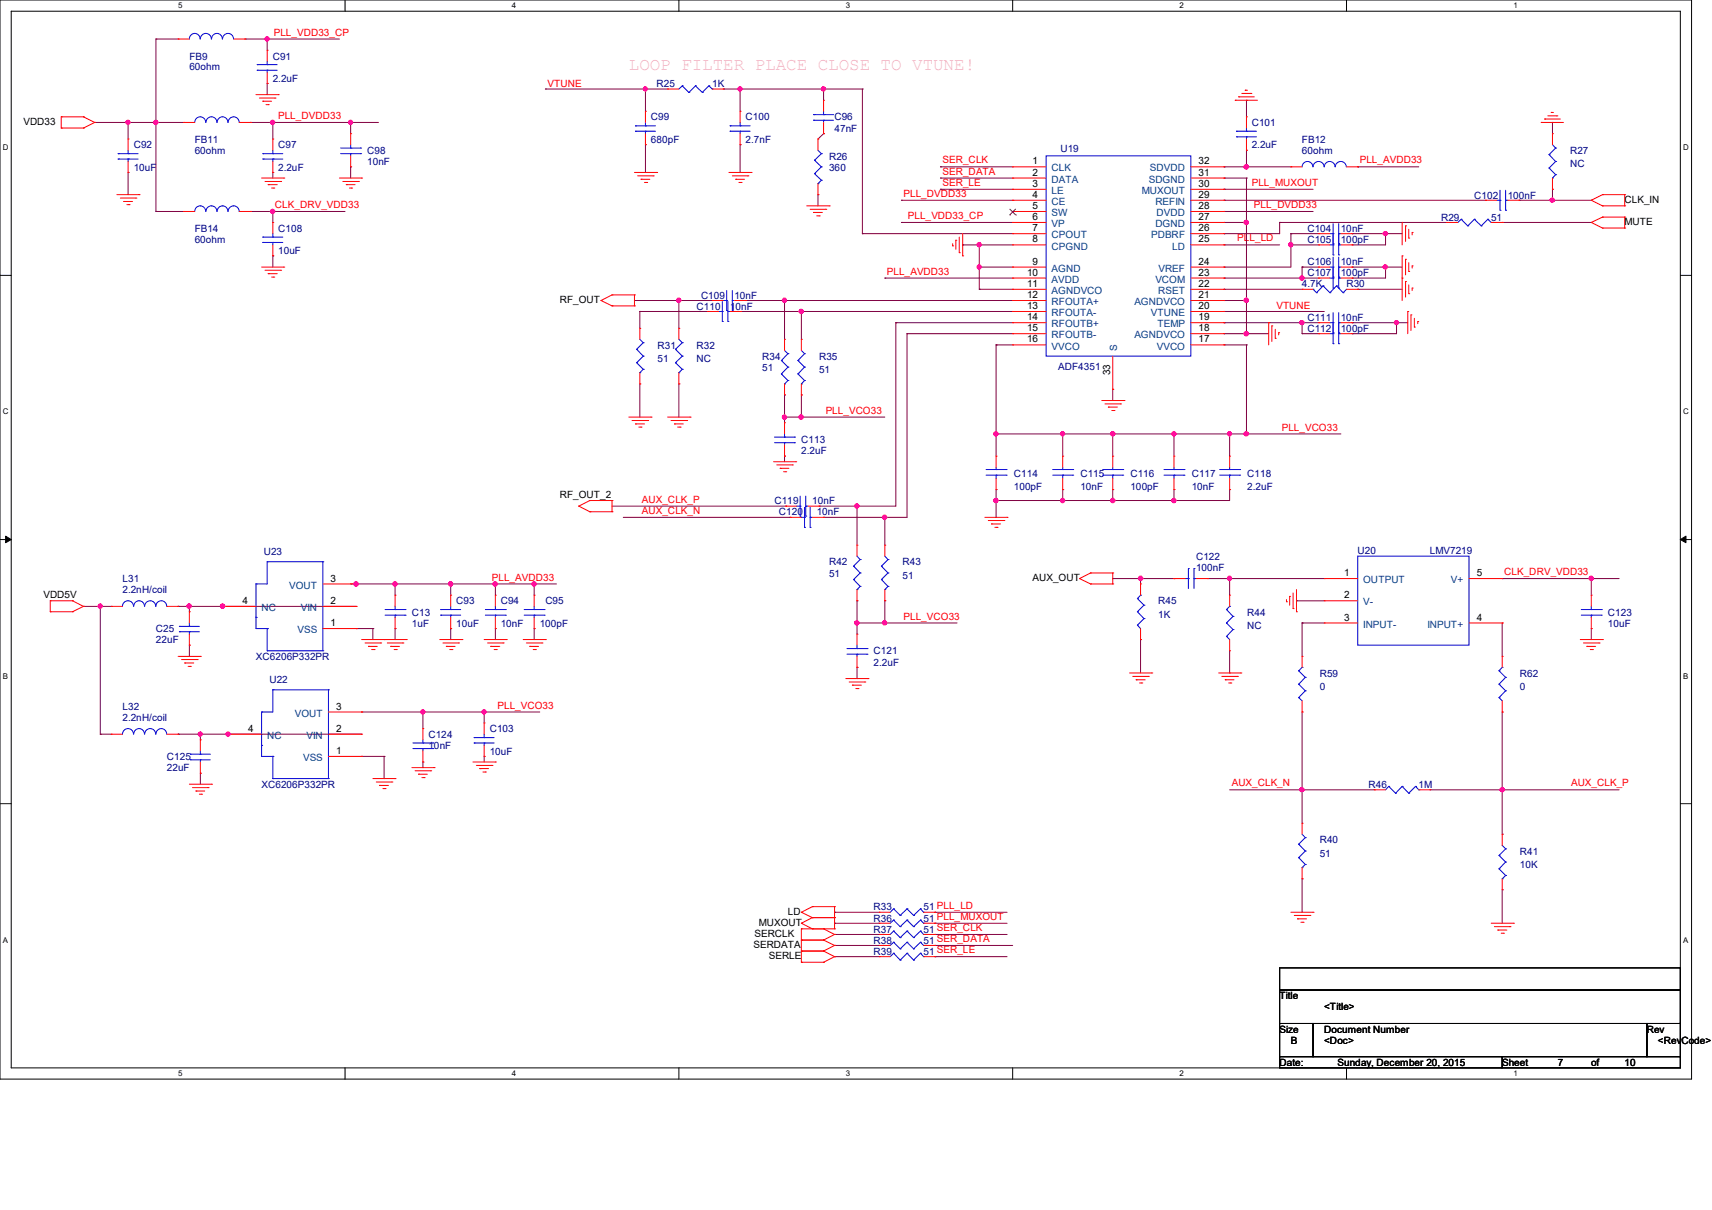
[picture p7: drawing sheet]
<svg xmlns="http://www.w3.org/2000/svg" width="297mm" height="210mm" viewBox="0 0 297 210" stroke-linecap="round" stroke-linejoin="round" font-family="sans-serif">
<defs><g id="words">
<text font-size="3" fill="#ff80ff" x="109.1" y="12.1">LOOP FILTER PLACE CLOSE TO VTUNE!</text>
<g font-size="1.7" fill="#000080">
<text x="32.8" y="10.3">FB9</text>
<text x="47.3" y="10.3">C91</text>
<text x="32.8" y="12.2">60ohm</text>
<text x="47.3" y="14.2">2.2uF</text>
<text x="113.9" y="15.2">R25</text>
<text x="123.6" y="15.2">1K</text>
<text x="112.9" y="20.9">C99</text>
<text x="129.4" y="20.9">C100</text>
<text x="144.8" y="20.9">C96</text>
<text x="144.8" y="22.9">47nF</text>
<text x="217.2" y="21.9">C101</text>
<text x="23.2" y="25.7">C92</text>
<text x="23.2" y="29.6">10uF</text>
<text x="33.8" y="24.8">FB11</text>
<text x="33.8" y="26.7">60ohm</text>
<text x="48.3" y="25.7">C97</text>
<text x="48.3" y="29.6">2.2uF</text>
<text x="63.7" y="26.7">C98</text>
<text x="63.7" y="28.7">10nF</text>
<text x="112.9" y="24.8">680pF</text>
<text x="129.4" y="24.8">2.7nF</text>
<text x="143.8" y="27.7">R26</text>
<text x="143.8" y="29.6">360</text>
<text x="184" y="26.3">U19</text>
<text x="217.2" y="25.7">2.2uF</text>
<text x="225.9" y="24.8">FB12</text>
<text x="225.9" y="26.7">60ohm</text>
<text x="272.4" y="26.7">R27</text>
<text x="272.4" y="29">NC</text>
<text x="255.8" y="34.5">C102</text>
<text x="261.6" y="34.5">100nF</text>
<text x="33.8" y="40.2">FB14</text>
<text x="48.3" y="40.2">C108</text>
<text x="226.8" y="40.2">C104</text>
<text x="232.6" y="40.2">10nF</text>
<text x="250" y="38.3">R29</text>
<text x="258.7" y="38.3">51</text>
<text x="33.8" y="42.2">60ohm</text>
<text x="48.3" y="44.1">10uF</text>
<text x="226.8" y="42.2">C105</text>
<text x="226.8" y="46">C106</text>
<text x="226.8" y="48">C107</text>
<text x="232.6" y="42.2">100pF</text>
<text x="232.6" y="46">10nF</text>
<text x="232.6" y="48">100pF</text>
<text x="120.9" y="53.8">C110</text>
<text x="121.6" y="51.8">C109</text>
<text x="126.7" y="53.8">10nF</text>
<text x="127.4" y="51.8">10nF</text>
<text x="225.9" y="49.9">4.7K</text>
<text x="233.6" y="49.9">R30</text>
<text x="226.8" y="57.6">C112</text>
<text x="226.8" y="55.7">C111</text>
<text x="232.6" y="57.6">100pF</text>
<text x="232.6" y="55.7">10nF</text>
<text x="114.1" y="60.5">R31</text>
<text x="114.1" y="62.8">51</text>
<text x="120.9" y="60.5">R32</text>
<text x="120.9" y="62.8">NC</text>
<text x="132.2" y="62.4">R34</text>
<text x="132.2" y="64.3">51</text>
<text x="142.1" y="62.4">R35</text>
<text x="142.1" y="64.8">51</text>
<text x="183.6" y="64.2">ADF4351</text>
<text x="139" y="76.9">C113</text>
<text x="139" y="78.8">2.2uF</text>
<text x="175.9" y="82.7">C114</text>
<text x="187.4" y="82.7">C115</text>
<text x="196.1" y="82.7">C116</text>
<text x="206.7" y="82.7">C117</text>
<text x="216.4" y="82.7">C118</text>
<text x="134.4" y="87.5">C119</text>
<text x="135.1" y="89.5">C120</text>
<text x="140.9" y="87.5">10nF</text>
<text x="141.7" y="89.5">10nF</text>
<text x="175.9" y="85">100pF</text>
<text x="187.4" y="85">10nF</text>
<text x="196.1" y="85">100pF</text>
<text x="206.7" y="85">10nF</text>
<text x="216.4" y="85">2.2uF</text>
<text x="21.2" y="101.1">L31</text>
<text x="45.8" y="96.4">U23</text>
<text x="143.8" y="98.1">R42</text>
<text x="143.8" y="100.1">51</text>
<text x="156.6" y="98.1">R43</text>
<text x="156.6" y="100.5">51</text>
<text x="207.5" y="97.2">C122</text>
<text x="207.5" y="99.1">100nF</text>
<text x="235.5" y="96.2">U20</text>
<text x="248.1" y="96.2">LMV7219</text>
<text x="21.2" y="103">2.2nH/coil</text>
<text x="71.5" y="106.8">C13</text>
<text x="79.2" y="104.9">C93</text>
<text x="86.9" y="104.9">C94</text>
<text x="94.6" y="104.9">C95</text>
<text x="200.9" y="104.9">R45</text>
<text x="200.9" y="107.2">1K</text>
<text x="216.4" y="106.8">R44</text>
<text x="279" y="106.8">C123</text>
<text x="27" y="109.7">C25</text>
<text x="27" y="111.7">22uF</text>
<text x="71.5" y="108.8">1uF</text>
<text x="79.2" y="108.8">10uF</text>
<text x="86.9" y="108.8">10nF</text>
<text x="93.6" y="108.8">100pF</text>
<text x="151.5" y="113.6">C121</text>
<text x="216.4" y="109.1">NC</text>
<text x="279" y="108.8">10uF</text>
<text x="44.4" y="114.6">XC6206P332PR</text>
<text x="46.7" y="118.6">U22</text>
<text x="151.5" y="115.5">2.2uF</text>
<text x="229" y="117.4">R59</text>
<text x="229" y="119.8">0</text>
<text x="263.7" y="117.4">R62</text>
<text x="263.7" y="119.8">0</text>
<text x="21.2" y="123.2">L32</text>
<text x="21.2" y="125.2">2.2nH/coil</text>
<text x="29" y="131.9">C125</text>
<text x="74.3" y="128.1">C124</text>
<text x="74.3" y="130">10nF</text>
<text x="85" y="127.1">C103</text>
<text x="85" y="131">10uF</text>
<text x="29" y="133.9">22uF</text>
<text x="45.4" y="136.7">XC6206P332PR</text>
<text x="237.4" y="136.7">R46</text>
<text x="246.1" y="136.7">1M</text>
<text x="229" y="146.4">R40</text>
<text x="229" y="148.7">51</text>
<text x="263.7" y="148.3">R41</text>
<text x="263.7" y="150.7">10K</text>
<text x="151.5" y="161.8">R37</text>
<text x="151.5" y="159.9">R36</text>
<text x="151.5" y="158">R33</text>
<text x="160.2" y="161.8">51 SER_CLK</text>
<text x="160.2" y="159.9">51 PLL_MUXOUT</text>
<text x="160.2" y="158">51 PLL_LD</text>
<text x="151.5" y="165.7">R39</text>
<text x="151.5" y="163.8">R38</text>
<text x="160.2" y="165.7">51 SER_LE</text>
<text x="160.2" y="163.8">51 SER_DATA</text>
</g>
<g font-size="1.7" fill="#f00">
<text x="47.5" y="6.2">PLL_VDD33_CP</text>
<text x="95" y="15.1">VTUNE</text>
<text x="48.3" y="20.7">PLL_DVDD33</text>
<text x="163.5" y="28.4">SER_CLK</text>
<text x="235.9" y="28.4">PLL_AVDD33</text>
<text x="156.7" y="34.2">PLL_DVDD33</text>
<text x="163.5" y="30.3">SER_DATA</text>
<text x="163.5" y="32.3">SER_LE</text>
<text x="217.2" y="32.3">PLL_MUXOUT</text>
<text x="47.7" y="36.1">CLK_DRV_VDD33</text>
<text x="157.5" y="38">PLL_VDD33_CP</text>
<text x="214.7" y="41.9">PLL_LD</text>
<text x="217.5" y="36.1">PLL_DVDD33</text>
<text x="153.9" y="47.7">PLL_AVDD33</text>
<text x="221.4" y="53.7">VTUNE</text>
<text x="143.2" y="71.8">PLL_VCO33</text>
<text x="222.4" y="74.7">PLL_VCO33</text>
<text x="111.4" y="87.2">AUX_CLK_P</text>
<text x="111.4" y="89.2">AUX_CLK_N</text>
<text x="85.3" y="100.8">PLL_AVDD33</text>
<text x="261" y="99.8">CLK_DRV_VDD33</text>
<text x="156.7" y="107.5">PLL_VCO33</text>
<text x="86.3" y="123">PLL_VCO33</text>
<text x="213.7" y="136.5">AUX_CLK_N</text>
<text x="272.6" y="136.5">AUX_CLK_P</text>
</g>
<g font-size="1.7">
<text x="4.1" y="21.7">VDD33</text>
<text x="179.1" y="28.5">1</text>
<text x="207.9" y="28.5">32</text>
<text x="179.1" y="30.5">2</text>
<text x="179.1" y="32.4">3</text>
<text x="179.1" y="34.3">4</text>
<text x="207.9" y="34.3">29</text>
<text x="207.9" y="32.4">30</text>
<text x="207.9" y="30.5">31</text>
<text x="281.8" y="35.2">CLK_IN</text>
<text x="179.1" y="36.3">5</text>
<text x="179.1" y="38.2">6</text>
<text x="179.1" y="40.1">7</text>
<text x="207.9" y="40.1">26</text>
<text x="207.9" y="38.2">27</text>
<text x="207.9" y="36.3">28</text>
<text x="281.8" y="39.1">MUTE</text>
<text x="178.2" y="47.8">10</text>
<text x="179.1" y="42.1">8</text>
<text x="179.1" y="45.9">9</text>
<text x="207.9" y="47.8">23</text>
<text x="207.9" y="45.9">24</text>
<text x="207.9" y="42.1">25</text>
<text x="97.1" y="52.6">RF_OUT</text>
<text x="178.2" y="49.8">11</text>
<text x="178.2" y="51.7">12</text>
<text x="178.2" y="53.6">13</text>
<text x="207.9" y="53.6">20</text>
<text x="207.9" y="51.7">21</text>
<text x="207.9" y="49.8">22</text>
<text x="178.2" y="55.6">14</text>
<text x="178.2" y="57.5">15</text>
<text x="178.2" y="59.4">16</text>
<text x="207.9" y="59.4">17</text>
<text x="207.9" y="57.5">18</text>
<text x="207.9" y="55.6">19</text>
<text x="192.6" y="65.1" transform="rotate(-90 192.6 65.1)">33</text>
<text x="97.1" y="86.4">RF_OUT_2</text>
<text x="57.4" y="100.9">3</text>
<text x="179.1" y="100.8">AUX_OUT</text>
<text x="233.2" y="100">1</text>
<text x="256.2" y="100">5</text>
<text x="7.5" y="103.8">VDD5V</text>
<text x="42.1" y="104.8">4</text>
<text x="57.4" y="104.8">2</text>
<text x="233.2" y="103.8">2</text>
<text x="233.2" y="107.7">3</text>
<text x="256.2" y="107.7">4</text>
<text x="57.4" y="108.7">1</text>
<text x="58.3" y="123.1">3</text>
<text x="43" y="127">4</text>
<text x="58.3" y="130.9">1</text>
<text x="58.3" y="127">2</text>
<text x="131.6" y="160.7">MUXOUT</text>
<text x="136.7" y="158.7">LD</text>
<text x="130.7" y="164.5">SERDATA</text>
<text x="130.9" y="162.6">SERCLK</text>
<text x="133.4" y="166.5">SERLE</text>
<text x="222" y="173.4">Title</text>
<text x="222" y="179.2">Size</text>
<text x="229.7" y="179.2">Document Number</text>
<text x="229.7" y="175.3">&lt;Title&gt;</text>
<text x="285.7" y="179.2">Rev</text>
<text x="222" y="185">Date:</text>
<text x="223.9" y="181.1">B</text>
<text x="229.7" y="181.1">&lt;Doc&gt;</text>
<text x="232.1" y="185">Sunday, December 20, 2015</text>
<text x="260.6" y="185">Sheet</text>
<text x="270.2" y="185">7</text>
<text x="276" y="185">of</text>
<text x="281.8" y="185">10</text>
<text x="287.6" y="181.1">&lt;RevCode&gt;</text>
</g>
<g font-size="1.7" fill="#004080">
<text x="182.4" y="29.8">CLK</text>
<text x="199.5" y="29.8">SDVDD</text>
<text x="182.4" y="31.7">DATA</text>
<text x="182.4" y="33.7">LE</text>
<text x="182.4" y="35.6">CE</text>
<text x="198.1" y="33.7">MUXOUT</text>
<text x="199.3" y="31.7">SDGND</text>
<text x="200.4" y="35.6">REFIN</text>
<text x="182.4" y="37.5">SW</text>
<text x="182.4" y="39.4">VP</text>
<text x="182.4" y="41.4">CPOUT</text>
<text x="199.7" y="41.4">PDBRF</text>
<text x="200.4" y="39.4">DGND</text>
<text x="200.6" y="37.5">DVDD</text>
<text x="182.4" y="43.3">CPGND</text>
<text x="182.4" y="47.2">AGND</text>
<text x="201" y="47.2">VREF</text>
<text x="203.3" y="43.3">LD</text>
<text x="182.4" y="49.1">AVDD</text>
<text x="182.4" y="51">AGNDVCO</text>
<text x="182.4" y="53">RFOUTA+</text>
<text x="196.8" y="53">AGNDVCO</text>
<text x="200.4" y="49.1">VCOM</text>
<text x="200.9" y="51">RSET</text>
<text x="182.4" y="54.9">RFOUTA-</text>
<text x="182.4" y="56.8">RFOUTB+</text>
<text x="182.4" y="58.7">RFOUTB-</text>
<text x="196.8" y="58.7">AGNDVCO</text>
<text x="199.7" y="54.9">VTUNE</text>
<text x="200.8" y="56.8">TEMP</text>
<text x="182.4" y="60.7">VVCO</text>
<text x="193.8" y="60.8" transform="rotate(-90 193.8 60.8)">S</text>
<text x="200.7" y="60.7">VVCO</text>
<text x="236.5" y="101.2">OUTPUT</text>
<text x="251.7" y="101.2">V+</text>
<text x="45.4" y="106">NC</text>
<text x="50.2" y="102.2">VOUT</text>
<text x="52.2" y="106">VIN</text>
<text x="236.5" y="105.1">V-</text>
<text x="51.6" y="109.9">VSS</text>
<text x="236.5" y="108.9">INPUT-</text>
<text x="247.6" y="108.9">INPUT+</text>
<text x="51.1" y="124.4">VOUT</text>
<text x="46.4" y="128.2">NC</text>
<text x="53.2" y="128.2">VIN</text>
<text x="52.6" y="132.1">VSS</text>
</g>
<g font-size="1.4">
<text x="30.9" y="1.4">5</text>
<text x="88.8" y="1.4">4</text>
<text x="146.7" y="1.4">3</text>
<text x="204.6" y="1.4">2</text>
<text x="262.6" y="1.4">1</text>
<text x=".5" y="26.1">D</text>
<text x="292" y="26.1">D</text>
<text x=".5" y="71.9">C</text>
<text x="292" y="71.9">C</text>
<text x=".5" y="117.8">B</text>
<text x="292" y="117.8">B</text>
<text x=".5" y="163.6">A</text>
<text x="292" y="163.6">A</text>
<text x="30.9" y="186.8">5</text>
<text x="88.8" y="186.8">4</text>
<text x="146.7" y="186.8">3</text>
<text x="204.6" y="186.8">2</text>
<text x="262.6" y="186.8">1</text>
</g>
</g></defs>
<path d="M0 0h293.5v187.3h-293.5zM1.9 1.9h289.6v183.4h-289.6z" fill="none" stroke="#000" stroke-width=".17"/>
<g fill="#fff">
<path d="M30.9 .2h.8v1.5h-.8z"/>
<path d="M30.9 185.5h.8v1.6h-.8z"/>
</g>
<path d="M59.9 0v1.9M59.9 185.3v2" fill="none" stroke="#000" stroke-width=".17"/>
<g fill="#fff">
<path d="M88.8 .2h.8v1.5h-.8z"/>
<path d="M88.8 185.5h.8v1.6h-.8z"/>
</g>
<path d="M117.8 0v1.9M117.8 185.3v2" fill="none" stroke="#000" stroke-width=".17"/>
<g fill="#fff">
<path d="M146.7 .2h.8v1.5h-.8z"/>
<path d="M146.7 185.5h.8v1.6h-.8z"/>
</g>
<path d="M175.7 0v1.9M175.7 185.3v2" fill="none" stroke="#000" stroke-width=".17"/>
<g fill="#fff">
<path d="M204.6 .2h.8v1.5h-.8z"/>
<path d="M204.6 185.5h.8v1.6h-.8z"/>
</g>
<path d="M233.6 0v1.9M233.6 185.3v2" fill="none" stroke="#000" stroke-width=".17"/>
<g fill="#fff">
<path d="M262.6 .2h.7v1.5h-.7z"/>
<path d="M262.6 185.5h.7v1.6h-.7z"/>
<path d="M.5 24.8h1v1.6h-1z"/>
<path d="M292 24.8h1v1.6h-1z"/>
<path d="M.5 70.7h1v1.5h-1z"/>
<path d="M292 70.7h1v1.5h-1z"/>
</g>
<path d="M0 47.8h1.9M291.5 47.8h2" fill="none" stroke="#000" stroke-width=".17"/>
<g fill="#fff">
<path d="M.5 116.5h.9v1.6h-.9z"/>
<path d="M292 116.5h.9v1.6h-.9z"/>
</g>
<path d="M0 93.6h1.9M291.5 93.6h2" fill="none" stroke="#000" stroke-width=".17"/>
<path d="M1 93l.9 .6-.9 .6zM291.5 93.6l1-.6v1.2z" fill="#000" stroke="#000" stroke-width=".17"/>
<g fill="#fff">
<path d="M.5 162.4h.9v1.5h-.9z"/>
<path d="M292 162.4h.9v1.5h-.9z"/>
</g>
<path d="M0 139.5h1.9M291.5 139.5h2M222 168h69.5v3.8h-69.5zM222 171.8h69.5v5.8h-69.5zM222 177.6h5.8v5.8h-5.8zM227.8 177.6h57.9v5.8h-57.9zM285.7 177.6h5.8v5.8h-5.8zM222 183.4h38.6v1.9h-38.6zM260.6 183.4h30.9v1.9h-30.9z" fill="none" stroke="#000" stroke-width=".17"/>
<g fill="none" stroke="#800040" stroke-width=".17">
<path d="M27.1 6.8h.1M27.1 6.8v29.9M27.1 6.8h3.8M42.5 6.8h.1M42.5 6.8h16.4M46.4 14.5h.1M46.4 6.8h.1M46.4 6.8v1.9M46.4 14.5v1.9M94.6 15.5h.1M94.6 15.5h21.2M112 15.5h.1"/>
<path d="M112 15.5v3.8M125.5 15.5h.1M125.5 15.5h24.1M128.4 15.5h.1M128.4 15.5v3.8M142.9 15.5h.1M142.9 15.5v1.9M149.6 15.5h.1M149.6 15.5v25.1M216.2 17.4h.1M216.2 17.4v2.9M16.4 21.3h.1"/>
<path d="M16.4 21.3h15.5M22.2 21.3h.1M22.2 29.9h.1M22.2 21.3v2.8M22.2 29.9v3.9M27.1 21.3h.1M27.1 36.7h.1M27.1 36.7h4.8M43.4 21.3h.1M43.4 36.7h.1M43.4 36.7h16.5M43.4 21.3h22.3"/>
<path d="M47.3 29.9h.1M47.3 21.3h.1M47.3 36.7h.1M47.3 21.3v2.8M47.3 29.9v1M47.3 36.7v1.9M60.8 21.3h.1M60.8 29h.1M60.8 21.3v1.9M60.8 29v1.9M112 25.1h.1M112 25.1v4.8"/>
<path d="M128.4 25.1h.1M128.4 25.1v4.8M141.9 33.8h.1M141.9 33.8v1.9M142.9 23.2h.1M142.9 23.2l-1 .9M156.4 34.8h.1M156.4 38.6h.1M156.4 34.8h19.3M156.4 38.6h19.3M163.2 29h.1M163.2 30.9h.1"/>
<path d="M163.2 32.9h.1M163.2 32.9h12.5M163.2 30.9h12.5M163.2 29h12.5M212.3 32.9h.1M212.3 36.7h.1M212.3 38.6h.1M212.3 30.9h.1M212.3 34.8h.1M212.3 29h.1M212.3 32.9h15.5M212.3 34.8h45.4"/>
<path d="M212.3 36.7h15.5M212.3 38.6h3.9M212.3 30.9h3.9M212.3 29h11.6M216.2 38.6h.1M216.2 30.9h.1M216.2 29h.1M216.2 26.1h.1M216.2 26.1v2.9M216.2 30.9v27M222 38.6h.1M222 38.6v2h-9.7"/>
<path d="M222 38.6h29M235.5 29h.1M235.5 29h10.6M260.6 38.6h.1M260.6 38.6h15.5M263.5 34.8h.1M263.5 34.8h12.6M269.3 21.3h.1M269.3 34.8h.1M269.3 32.9h.1M269.3 21.3v1.9M269.3 32.9v1.9"/>
<path d="M47.3 44.4h.1M47.3 44.4v2M110.1 52.2h.1M110.1 52.2h13.5M111 54.1h.1M111 54.1h11.8M111 54.1v2.9M117.8 52.2h.1M117.8 52.2v4.8M128.6 54.1h.1M128.6 54.1h47.1M129.4 52.2h.1"/>
<path d="M129.4 52.2h46.3M136.1 52.2h.1M136.1 52.2v6.7M139 54.1h.1M139 54.1v4.8M149.6 40.6h.1M149.6 40.6h26.1M153.5 48.3h.1M153.5 48.3h22.2M155.4 56h.1M155.4 56h20.3M155.4 56v31.8h-13.3"/>
<path d="M157.4 57.9h.1M157.4 57.9v31.9h-14.5M157.4 57.9h18.3M167 42.5h.1M167 42.5h8.7M169.9 42.5h.1M169.9 46.4h.1M169.9 50.2h.1M169.9 46.4h5.8M169.9 42.5v7.7M169.9 50.2h5.8M172.8 59.9h.1"/>
<path d="M172.8 59.9h2.9M172.8 59.9v19.3M212.3 59.9h.1M212.3 48.3h.1M212.3 56h.1M212.3 54.1h.1M212.3 42.5h.1M212.3 40.6h.1M212.3 57.9h.1M212.3 52.2h.1M212.3 46.4h.1M212.3 50.2h.1"/>
<path d="M212.3 59.9h3.9M212.3 48.3h16.5M212.3 56h16.5M212.3 54.1h17.4M212.3 42.5h9.7M212.3 52.2h3.9M212.3 57.9h7.8M212.3 50.2h13.6M216.2 52.2h.1M216.2 57.9h.1M216.2 59.9h.1M216.2 59.9v15.4"/>
<path d="M223.9 42.5h.1M223.9 40.6h.1M223.9 40.6h4.9M223.9 40.6v5.8h-11.6M223.9 42.5h4.9M225.9 57.9h.1M225.9 48.3h.1M225.9 46.4h.1M225.9 56h.1M225.9 46.4h2.9M225.9 57.9h2.9M225.9 46.4v1.9"/>
<path d="M225.9 56v1.9M234.6 56h.1M234.6 40.6h.1M234.6 46.4h.1M234.6 57.9h.1M234.6 42.5h.1M234.6 48.3h.1M234.6 56h9.6M234.6 40.6h8.6M234.6 46.4h8.6M235.5 50.2h.1M235.5 50.2h7.7"/>
<path d="M240.4 40.6h.1M240.4 46.4h.1M240.4 46.4v1.9h-5.8M240.4 40.6v1.9h-5.8M242.3 56h.1M242.3 56v1.9h-7.7M111 66.6h.1M111 66.6v5.8M117.8 66.6h.1M117.8 66.6v5.8M136.1 68.5h.1M136.1 79.2h.1"/>
<path d="M136.1 72.4h.1M136.1 68.5v4.9M136.1 79.2v.9M136.1 72.4h17.4M139 72.4h.1M139 68.5h.1M139 68.5v3.9M172.8 75.3h.1M172.8 75.3h59.8M184.4 75.3h.1M184.4 75.3v3.9M193 67.6h.1"/>
<path d="M193 75.3h.1M193 67.6v1.9M193 75.3v3.9M203.7 75.3h.1M203.7 75.3v3.9M213.3 75.3h.1M213.3 75.3v3.9M216.2 75.3h.1M106.2 87.8h30.1M108.1 89.8h29M136.3 87.8h.1M137.1 89.8h.1"/>
<path d="M142.1 87.8h.1M142.9 89.8h.1M148.7 87.8h.1M148.7 87.8v6.8M153.5 89.8h.1M153.5 89.8v4.8M172.8 85h.1M172.8 86.9h.1M172.8 85v4.8M184.4 85h.1M184.4 86.9h.1M184.4 85v1.9"/>
<path d="M193 85h.1M193 86.9h.1M193 85v1.9M203.7 86.9h.1M203.7 85h.1M203.7 85v1.9M213.3 85h.1M213.3 85v1.9h-40.5M14.5 105.2h.1M14.5 105.2h4.8M17.4 105.2h.1M17.4 105.2v22.2"/>
<path d="M30.9 105.2h.1M30.9 105.2h30.9M32.9 105.2h.1M32.9 112h.1M32.9 105.2v1M32.9 112v1.9M38.6 105.2h.1M60.8 101.3h.1M60.8 101.3h35.7M61.8 101.3h.1M61.8 109.1h.1M61.8 109.1h2.9"/>
<path d="M64.7 109.1h.1M64.7 109.1v1.9M68.5 109.1h.1M68.5 101.3h.1M68.5 101.3v2M68.5 109.1v1.9M78.2 109.1h.1M78.2 101.3h.1M78.2 101.3v2M78.2 109.1v1.9M85.9 101.3h.1M85.9 109.1h.1"/>
<path d="M85.9 101.3v2M85.9 109.1v1.9M92.7 109.1h.1M92.7 101.3h.1M92.7 101.3v2M92.7 109.1v1.9M148.7 104.3h.1M148.7 115.8h.1M148.7 108.1h.1M148.7 104.3v5.8M148.7 115.8v2M148.7 108.1h17.3"/>
<path d="M153.5 104.3h.1M153.5 108.1h.1M153.5 104.3v3.8M193 100.4h.1M193 100.4h10.7M197.9 100.4h.1M197.9 111h.1M197.9 100.4v.9M197.9 111v5.8M203.7 100.4h.1M209.5 100.4h20.2M213.3 100.4h.1"/>
<path d="M213.3 116.8h.1M213.3 100.4v2.9M213.3 112.9v3.9M224.9 104.3h.1M224.9 104.3h4.8M225.9 108.1h.1M225.9 108.1h3.8M225.9 108.1v5.8M260.6 100.4h.1M260.6 108.1h.1M260.6 100.4h20.3M260.6 108.1v5.8"/>
<path d="M276.1 100.4h.1M276.1 109.1h.1M276.1 100.4v2.9M276.1 109.1v1.9M17.4 127.4h.1M17.4 127.4h1.9M30.9 127.4h.1M30.9 127.4h31.8M34.8 127.4h.1M34.8 134.2h.1M34.8 127.4v1M34.8 134.2v1.9"/>
<path d="M39.6 127.4h.1M62.7 123.6h.1M62.7 131.3h.1M62.7 123.6h30.9M62.7 131.3h3.9M66.6 131.3h.1M66.6 131.3v3.8M73.4 123.6h.1M73.4 132.2h.1M73.4 123.6v2.8M73.4 132.2v1M84 123.6h.1"/>
<path d="M84 131.3h.1M84 123.6v1.9M84 131.3v.9M213.3 137.1h25.1M225.9 123.6h.1M225.9 137.1h.1M225.9 123.6v19.3M248.1 137.1h32.8M260.6 123.6h.1M260.6 137.1h.1M260.6 123.6v21.2M144.8 158.3h.1"/>
<path d="M144.8 158.3h7.7M162.2 158.3h.1M162.2 158.3h12.5M225.9 152.5h.1M225.9 152.5v5.8M260.6 154.4h.1M260.6 144.8h.1M260.6 154.4v5.8M144.8 160.2h.1M144.8 162.2h.1M144.8 164.1h.1M144.8 166h.1"/>
<path d="M144.8 160.2h7.7M144.8 162.2h7.7M144.8 164.1h7.7M144.8 166h7.7M162.2 160.2h.1M162.2 162.2h.1M162.2 164.1h.1M162.2 166h.1M162.2 160.2h12.5M162.2 162.2h12.5M162.2 164.1h13.5M162.2 166h12.5"/>
</g>
<g fill="#f0f" stroke="#f0f" stroke-width=".17">
<circle cx="225.8" cy="48.3" r=".38"/>
<circle cx="242.3" cy="56" r=".36"/>
<circle cx="225.9" cy="56" r=".37"/>
<circle cx="142.9" cy="15.4" r=".36"/>
<circle cx="128.4" cy="15.4" r=".36"/>
<circle cx="112" cy="15.4" r=".36"/>
<circle cx="148.6" cy="108.1" r=".37"/>
<circle cx="153.5" cy="108.1" r=".37"/>
<circle cx="136.1" cy="52.1" r=".37"/>
<circle cx="136.1" cy="72.4" r=".37"/>
<circle cx="117.7" cy="52.1" r=".37"/>
<circle cx="148.6" cy="87.8" r=".37"/>
<circle cx="153.5" cy="89.8" r=".37"/>
<circle cx="169.9" cy="42.5" r=".37"/>
<circle cx="169.9" cy="46.3" r=".36"/>
<circle cx="193" cy="75.3" r=".37"/>
<circle cx="184.3" cy="75.3" r=".36"/>
<circle cx="203.6" cy="75.3" r=".36"/>
<circle cx="193" cy="86.9" r=".38"/>
<circle cx="184.3" cy="86.9" r=".37"/>
<circle cx="203.6" cy="86.9" r=".37"/>
<circle cx="172.8" cy="86.9" r=".38"/>
<circle cx="216.2" cy="57.9" r=".38"/>
<circle cx="216.2" cy="52.1" r=".38"/>
<circle cx="216.2" cy="38.6" r=".38"/>
<circle cx="172.8" cy="75.3" r=".37"/>
<circle cx="213.3" cy="75.3" r=".36"/>
<circle cx="216.2" cy="75.3" r=".37"/>
<circle cx="223.9" cy="42.5" r=".37"/>
<circle cx="240.3" cy="40.5" r=".37"/>
<circle cx="240.3" cy="46.3" r=".37"/>
<circle cx="269.3" cy="34.7" r=".37"/>
<circle cx="22.2" cy="21.2" r=".36"/>
<circle cx="47.3" cy="21.2" r=".37"/>
<circle cx="47.3" cy="36.7" r=".37"/>
<circle cx="27" cy="21.2" r=".36"/>
<circle cx="276" cy="100.4" r=".37"/>
<circle cx="213.3" cy="100.4" r=".37"/>
<circle cx="197.9" cy="100.4" r=".38"/>
<circle cx="46.3" cy="6.8" r=".36"/>
<circle cx="216.2" cy="29" r=".38"/>
<circle cx="60.8" cy="21.2" r=".36"/>
<circle cx="139" cy="54" r=".37"/>
<circle cx="139" cy="72.4" r=".38"/>
<circle cx="92.6" cy="101.3" r=".37"/>
<circle cx="85.9" cy="101.3" r=".38"/>
<circle cx="38.6" cy="105.2" r=".38"/>
<circle cx="32.8" cy="105.2" r=".38"/>
<circle cx="39.6" cy="127.4" r=".36"/>
<circle cx="34.7" cy="127.4" r=".36"/>
<circle cx="17.4" cy="105.2" r=".37"/>
<circle cx="78.2" cy="101.3" r=".37"/>
<circle cx="68.5" cy="101.3" r=".37"/>
<circle cx="225.9" cy="137.1" r=".37"/>
<circle cx="260.6" cy="137.1" r=".37"/>
<circle cx="84" cy="123.5" r=".36"/>
<circle cx="73.3" cy="123.5" r=".36"/>
<circle cx="61.8" cy="101.3" r=".38"/>
</g>
<g fill="none" stroke="#f00" stroke-width=".17">
<path d="M30.9 6.8h.1M30.9 6.8h2M40.6 6.8h1.9M42.5 6.8h.1M44.4 16.4h3.9M45 17h2.7M45.6 17.6h.1M45.6 17.6h1.5M46.1 18.2h.4M46.4 14.5h.1M46.4 8.7h.1M46.4 8.7v1.9"/>
<path d="M46.4 12.6v1.9M46.5 18.2h.1M47.7 17h.1M48.3 16.4h.1M112 19.3h.1M112 19.3v2M115.8 15.5h.1M115.8 15.5h2M123.6 15.5h1.9M125.5 15.5h.1M128.4 19.3h.1M128.4 19.3v2"/>
<path d="M142.9 17.4h.1M142.9 17.4v1.9M214.3 17.4h.1M214.3 17.4h3.8M214.9 16.8h.1M214.9 16.8h2.7M215.4 16.2h1.6M216 15.7h.1M216 15.7h.4M217 16.2h.1M269.1 19.5h.1M269.1 19.5h.4"/>
<path d="M10.6 22.2h.1M10.6 20.3h.1M10.6 20.3h3.9M10.6 22.2h3.9M10.6 20.3v1.9M14.5 20.3h.1M14.5 22.2h.1M14.5 20.3l1.9 1M16.4 21.3h.1M16.4 21.3l-1.9 .9M20.3 33.8h3.8M20.9 34.4h2.7"/>
<path d="M21.5 35h.1M21.5 35h1.5M22 35.5h.4M22.2 29.9h.1M22.2 24.1h.1M22.2 24.1v2M22.2 28v1.9M22.4 35.5h.1M23.6 34.4h.1M24.1 33.8h.1M31.9 36.7h.1M31.9 21.3h.1"/>
<path d="M31.9 21.3h1.9M31.9 36.7h1.9M41.5 21.3h1.9M41.5 36.7h1.9M43.4 36.7h.1M43.4 21.3h.1M45.4 30.9h3.8M46 31.5h2.7M46.5 32h.1M46.5 32h1.6M47.1 32.6h.4M47.3 38.6h.1"/>
<path d="M47.3 29.9h.1M47.3 24.1h.1M47.3 24.1v2M47.3 28v1.9M47.3 38.6v2M47.5 32.6h.1M48.7 31.5h.1M49.2 30.9h.1M58.9 30.9h3.8M59.5 31.5h2.7M60.1 32h.1M60.1 32h1.5"/>
<path d="M60.6 32.6h.4M60.8 29h.1M60.8 23.2h.1M60.8 23.2v1.9M60.8 27.1v1.9M61 32.6h.1M62.2 31.5h.1M62.7 30.9h.1M110.1 29.9h3.8M110.6 30.5h2.7M111.2 31.1h.1M111.2 31.1h1.5"/>
<path d="M111.8 31.7h.4M112 25.1h.1M112 23.2v1.9M112.2 31.7h.1M113.3 30.5h.1M113.9 29.9h.1M126.4 29.9h3.9M127 30.5h2.8M127.6 31.1h.1M127.6 31.1h1.6M128.2 31.7h.4M128.4 25.1h.1"/>
<path d="M128.4 23.2v1.9M128.6 31.7h.1M129.8 30.5h.1M130.3 29.9h.1M140 35.7h3.8M140.5 36.3h2.8M141.1 36.9h.1M141.1 36.9h1.6M141.7 37.5h.4M141.9 24.1h.1M141.9 33.8h.1M141.9 24.1v2"/>
<path d="M141.9 31.9v1.9M142.1 37.5h.1M142.9 23.2h.1M142.9 21.3v1.9M143.3 36.3h.1M143.8 35.7h.1M175.7 29h.1M175.7 30.9h.1M175.7 32.9h.1M175.7 34.8h.1M175.7 36.7h.1M175.7 38.6h.1"/>
<path d="M175.7 30.9h5.8M175.7 38.6h5.8M175.7 34.8h5.8M175.7 29h5.8M175.7 32.9h5.8M175.7 36.7h5.8M206.6 30.9h5.7M206.6 38.6h5.7M206.6 34.8h5.7M206.6 29h5.7M206.6 32.9h5.7M206.6 36.7h5.7"/>
<path d="M212.3 38.6h.1M212.3 36.7h.1M212.3 34.8h.1M212.3 32.9h.1M212.3 30.9h.1M212.3 29h.1M216.2 26.1h.1M216.2 20.3h.1M216.2 20.3v1.9M216.2 24.1v2M223.9 29h.1M223.9 29h2"/>
<path d="M233.6 29h1.9M235.5 29h.1M243.2 38.6h.1M243.2 38.6v3.9M243.8 39.2h.1M243.8 39.2v2.7M244.4 39.8v1.5M251 38.6h.1M251 38.6h1.9M257.7 34.8h.1M257.7 34.8h2M258.7 38.6h1.9"/>
<path d="M260.6 38.6h.1M261.6 34.8h1.9M263.5 34.8h.1M267.4 21.3h.1M267.4 21.3h3.8M268 20.7h.1M268 20.7h2.7M268.5 20.1h1.6M269.3 23.2h.1M269.3 32.9h.1M269.3 23.2v1.9M269.3 30.9v2"/>
<path d="M270.1 20.1h.1M276.1 34.8h.1M276.1 38.6h.1M276.1 34.8l1.9 .9M276.1 38.6l1.9 1M278 35.7h.1M278 33.8h.1M278 39.6h.1M278 37.7h.1M278 35.7h3.9M278 33.8l-1.9 1M278 33.8h3.9"/>
<path d="M278 39.6h3.9M278 37.7l-1.9 .9M278 37.7h3.9M281.9 33.8h.1M281.9 35.7h.1M281.9 37.7h.1M281.9 39.6h.1M281.9 33.8v1.9M281.9 37.7v1.9M45.4 46.4h3.8M46 46.9h2.7M46.5 47.5h.1"/>
<path d="M46.5 47.5h1.6M47.1 48.1h.4M47.3 44.4h.1M47.3 42.5v1.9M47.5 48.1h.1M48.7 46.9h.1M49.2 46.4h.1M104.3 52.2h.1M104.3 52.2l1.9 .9M106.2 53.1h.1M106.2 51.2h.1M106.2 53.1h3.9"/>
<path d="M106.2 51.2l-1.9 1M106.2 51.2h3.9M110.1 51.2h.1M110.1 53.1h.1M110.1 51.2v1.9M111 57h.1M111 57v1.9M117.8 57h.1M117.8 57v1.9M122.8 54.1h.1M122.8 54.1h1.9M123.6 52.2h.1"/>
<path d="M123.6 52.2h1.9M126.7 54.1h1.9M127.4 52.2h2M128.6 54.1h.1M129.4 52.2h.1M136.1 58.9h.1M136.1 58.9v1.9M139 58.9h.1M139 58.9v1.9M165.3 42.7h.1M165.3 42.3v.4M165.8 41.7h.1"/>
<path d="M165.8 41.7v1.6M166.4 43.9h.1M166.4 41.1v2.8M167 44.4h.1M167 40.6v3.8M175.7 40.6h.1M175.7 42.5h.1M175.7 46.4h.1M175.7 48.3h.1M175.7 50.2h.1M175.7 52.2h.1M175.7 54.1h.1"/>
<path d="M175.7 56h.1M175.7 57.9h.1M175.7 59.9h.1M175.7 46.4h5.8M175.7 52.2h5.8M175.7 57.9h5.8M175.7 40.6h5.8M175.7 42.5h5.8M175.7 48.3h5.8M175.7 50.2h5.8M175.7 54.1h5.8M175.7 56h5.8"/>
<path d="M175.7 59.9h5.8M206.6 46.4h5.7M206.6 52.2h5.7M206.6 57.9h5.7M206.6 40.6h5.7M206.6 42.5h5.7M206.6 48.3h5.7M206.6 50.2h5.7M206.6 54.1h5.7M206.6 56h5.7M206.6 59.9h5.7M212.3 59.9h.1"/>
<path d="M212.3 57.9h.1M212.3 56h.1M212.3 54.1h.1M212.3 52.2h.1M212.3 50.2h.1M212.3 48.3h.1M212.3 46.4h.1M212.3 42.5h.1M212.3 40.6h.1M220.1 56h.1M220.1 56v3.9M220.6 56.6h.1"/>
<path d="M220.6 56.6v2.7M221.2 58.7h.1M221.2 57.1v1.6M221.8 57.7h.1M221.8 57.7v.4M225.9 50.2h.1M225.9 50.2h1.9M228.8 57.9h.1M228.8 42.5h.1M228.8 46.4h.1M228.8 48.3h.1M228.8 40.6h.1"/>
<path d="M228.8 56h.1M228.8 46.4h1.9M228.8 57.9h1.9M228.8 40.6h1.9M228.8 42.5h1.9M228.8 48.3h1.9M228.8 56h1.9M232.6 46.4h2M232.6 57.9h2M232.6 40.6h2M232.6 42.5h2M232.6 48.3h2"/>
<path d="M232.6 56h2M233.6 50.2h1.9M234.6 57.9h.1M234.6 42.5h.1M234.6 46.4h.1M234.6 48.3h.1M234.6 40.6h.1M234.6 56h.1M235.5 50.2h.1M243.2 44.4h.1M243.2 48.3h.1M243.2 44.4v7.8"/>
<path d="M243.8 45h.1M243.8 48.9h.1M243.8 45v2.7M243.8 48.9v2.7M244.2 54.1h.1M244.2 54.1v3.8M244.4 41.3h.1M244.4 47.1h.1M244.4 51h.1M244.4 45.6v1.5M244.4 49.4v1.6M244.8 54.7h.1"/>
<path d="M244.8 54.7v2.7M245 40.3h.1M245 46.1h.1M245 50h.1M245 40.3v.5M245 46.1v.4M245 50v.4M245.4 56.8h.1M245.4 55.2v1.6M246 55.8h.1M246 55.8v.4M109.1 72.4h3.8"/>
<path d="M109.6 73h2.8M110.2 73.6h.1M110.2 73.6h1.6M110.8 74.1h.4M111 66.6h.1M111 64.7v1.9M111.2 74.1h.1M112.4 73h.1M112.9 72.4h.1M115.8 72.4h3.9M116.4 73h2.7M117 73.6h.1"/>
<path d="M117 73.6h1.5M117.6 74.1h.4M117.8 66.6h.1M117.8 64.7v1.9M118 74.1h.1M119.1 73h.1M119.7 72.4h.1M136.1 79.2h.1M136.1 73.4h.1M136.1 68.5h.1M136.1 66.6v1.9M136.1 73.4v1.9"/>
<path d="M136.1 77.2v2M139 68.5h.1M139 66.6v1.9M172.8 79.2h.1M172.8 79.2v1.9M184.4 79.2h.1M184.4 79.2v1.9M191.1 69.5h3.9M191.7 70.1h2.7M192.3 70.7h.1M192.3 70.7h1.5M192.9 71.2h.4"/>
<path d="M193 79.2h.1M193 67.6h.1M193 61.8v5.8M193 79.2v1.9M193.3 71.2h.1M194.4 70.1h.1M195 69.5h.1M203.7 79.2h.1M203.7 79.2v1.9M213.3 79.2h.1M213.3 79.2v1.9M100.4 87.8h.1"/>
<path d="M100.4 87.8l1.9 1M102.3 88.8h.1M102.3 86.9h.1M102.3 88.8h3.9M102.3 86.9l-1.9 .9M102.3 86.9h3.9M106.2 86.9h.1M106.2 88.8h.1M106.2 86.9v1.9M134.2 80.1h3.8M134.7 80.7h2.8M135.3 81.3h.1"/>
<path d="M135.3 81.3h1.6M135.9 81.9h.4M136.3 81.9h.1M136.3 87.8h.1M136.3 87.8h1.9M137.1 89.8h.1M137.1 89.8h1.9M137.5 80.7h.1M138 80.1h.1M140.2 87.8h1.9M140.9 89.8h2M142.1 87.8h.1"/>
<path d="M142.9 89.8h.1M148.7 94.6h.1M148.7 94.6v1.9M153.5 94.6h.1M153.5 94.6v1.9M170.9 89.8h3.8M171.4 90.3h2.8M172 90.9h.1M172 90.9h1.6M172.6 91.5h.4M172.8 85h.1M172.8 83v2"/>
<path d="M173 91.5h.1M174.2 90.3h.1M174.7 89.8h.1M184.4 85h.1M184.4 83v2M189.2 99.4h.1M189.2 99.4l-1.9 1M189.2 99.4h3.8M193 99.4h.1M193 85h.1M193 83v2M193 99.4v1.9"/>
<path d="M203.7 85h.1M203.7 83v2M213.3 85h.1M213.3 83v2M8.7 106.2h.1M8.7 104.3h.1M8.7 104.3h3.9M8.7 106.2h3.9M8.7 104.3v1.9M12.6 104.3h.1M12.6 106.2h.1M12.6 104.3l1.9 .9"/>
<path d="M14.5 105.2h.1M14.5 105.2l-1.9 1M19.3 105.2h.1M19.3 105.2h2M29 105.2h1.9M30.9 105.2h.1M30.9 113.9h3.9M31.5 114.5h2.7M32 115.1h.1M32 115.1h1.6M32.6 115.7h.4M32.9 112h.1"/>
<path d="M32.9 106.2h.1M32.9 106.2v1.9M32.9 110.1v1.9M33 115.7h.1M34.2 114.5h.1M34.8 113.9h.1M38.6 105.2h.1M38.6 105.2h5.8M56 101.3h5.8M56 109.1h5.8M56 105.2h5.8M61.8 109.1h.1"/>
<path d="M61.8 101.3h.1M61.8 105.2h.1M62.7 111h7.8M63.3 111.6h2.7M63.9 112.2h.1M63.9 112.2h1.5M64.5 112.7h.4M64.9 112.7h.1M66 111.6h.1M66.6 111h.1M67.2 111.6h2.7M67.8 112.2h.1"/>
<path d="M67.8 112.2h1.5M68.4 112.7h.3M68.5 109.1h.1M68.5 103.3h.1M68.5 103.3v1.9M68.5 107.1v2M68.7 112.7h.1M69.9 111.6h.1M70.5 111h.1M76.3 111h3.8M76.8 111.6h2.7M77.4 112.2h.1"/>
<path d="M77.4 112.2h1.6M78 112.7h.4M78.2 109.1h.1M78.2 103.3h.1M78.2 103.3v1.9M78.2 107.1v2M78.4 112.7h.1M79.5 111.6h.1M80.1 111h.1M84 111h3.8M84.6 111.6h2.7M85.1 112.2h.1"/>
<path d="M85.1 112.2h1.6M85.7 112.7h.4M85.9 109.1h.1M85.9 103.3h.1M85.9 103.3v1.9M85.9 107.1v2M86.1 112.7h.1M87.3 111.6h.1M87.8 111h.1M90.8 111h3.8M91.3 111.6h2.7M91.9 112.2h.1"/>
<path d="M91.9 112.2h1.5M92.5 112.7h.4M92.7 109.1h.1M92.7 103.3h.1M92.7 103.3v1.9M92.7 107.1v2M92.9 112.7h.1M94 111.6h.1M94.6 111h.1M146.7 117.8h3.9M147.3 118.4h2.7M147.9 118.9h.1"/>
<path d="M147.9 118.9h1.5M148.5 119.5h.3M148.7 104.3h.1M148.7 115.8h.1M148.7 110.1h.1M148.7 102.3v2M148.7 110.1v1.9M148.7 113.9v1.9M148.8 119.5h.1M150 118.4h.1M150.6 117.8h.1M153.5 104.3h.1"/>
<path d="M153.5 102.3v2M187.3 100.4h.1M187.3 100.4l1.9 .9M189.2 101.3h.1M189.2 101.3h3.8M193 101.3h.1M196 116.8h3.8M196.5 117.4h2.7M197.1 118h.1M197.1 118h1.6M197.7 118.5h.4M197.9 111h.1"/>
<path d="M197.9 101.3h.1M197.9 101.3v2M197.9 109.1v1.9M198.1 118.5h.1M199.2 117.4h.1M199.8 116.8h.1M203.7 100.4h.1M203.7 100.4h1.9M207.5 100.4h2M209.5 100.4h.1M211.4 116.8h3.9M212 117.4h2.7"/>
<path d="M212.6 118h.1M212.6 118h1.5M213.1 118.5h.4M213.3 112.9h.1M213.3 103.3h.1M213.3 103.3v1.9M213.3 111v1.9M213.5 118.5h.1M214.7 117.4h.1M215.3 116.8h.1M223.2 104.4h.1M223.2 104.1v.3"/>
<path d="M223.7 103.5h.1M223.7 103.5v1.5M224.3 105.6h.1M224.3 102.9v2.7M224.9 106.2h.1M224.9 102.3v3.9M225.9 113.9h.1M225.9 113.9v1.9M229.7 100.4h.1M229.7 104.3h.1M229.7 108.1h.1M229.7 104.3h5.8"/>
<path d="M229.7 100.4h5.8M229.7 108.1h5.8M254.8 100.4h5.8M254.8 108.1h5.8M260.6 108.1h.1M260.6 100.4h.1M260.6 113.9h.1M260.6 113.9v1.9M274.2 111h3.8M274.7 111.6h2.7M275.3 112.2h.1M275.3 112.2h1.5"/>
<path d="M275.9 112.7h.4M276.1 109.1h.1M276.1 103.3h.1M276.1 103.3v1.9M276.1 107.1v2M276.3 112.7h.1M277.4 111.6h.1M278 111h.1M19.3 127.4h.1M19.3 127.4h2M29 127.4h1.9M30.9 127.4h.1"/>
<path d="M32.9 136.1h3.8M33.4 136.7h2.7M34 137.3h.1M34 137.3h1.5M34.6 137.8h.4M34.8 134.2h.1M34.8 128.4h.1M34.8 128.4v1.9M34.8 132.2v2M35 137.8h.1M36.1 136.7h.1M36.7 136.1h.1"/>
<path d="M39.6 127.4h.1M39.6 127.4h5.8M57 131.3h5.7M57 123.6h5.7M57 127.4h5.7M62.7 131.3h.1M62.7 123.6h.1M62.7 127.4h.1M64.7 135.1h3.8M65.3 135.7h2.7M65.8 136.3h.1M65.8 136.3h1.6"/>
<path d="M66.4 136.9h.4M66.8 136.9h.1M68 135.7h.1M68.5 135.1h.1M71.5 133.2h3.8M72 133.8h2.7M72.6 134.4h.1M72.6 134.4h1.5M73.2 135h.4M73.4 132.2h.1M73.4 126.4h.1M73.4 126.4v2"/>
<path d="M73.4 130.3v1.9M73.6 135h.1M74.7 133.8h.1M75.3 133.2h.1M82 132.2h3.9M82.6 132.8h2.7M83.2 133.4h.1M83.2 133.4h1.6M83.8 134h.4M84 131.3h.1M84 125.5h.1M84 125.5v1.9"/>
<path d="M84 129.4v1.9M84.2 134h.1M85.3 132.8h.1M85.9 132.2h.1M225.9 123.6h.1M225.9 121.6v2M238.4 137.1h.1M238.4 137.1h2M246.1 137.1h2M248.1 137.1h.1M260.6 123.6h.1M260.6 121.6v2"/>
<path d="M139 158.3h.1M139 158.3l1.9 1M140.9 159.3h.1M140.9 157.4h.1M140.9 159.3h3.9M140.9 157.4l-1.9 .9M140.9 157.4h3.9M140.9 159.3l-1.9 .9M144.8 157.4h.1M144.8 159.3h.1M144.8 157.4v3.8M152.5 158.3h.1"/>
<path d="M152.5 158.3h1.9M160.2 158.3h2M162.2 158.3h.1M223.9 158.3h3.9M224.5 158.9h2.7M225.1 159.5h.1M225.1 159.5h1.6M225.9 142.9h.1M225.9 152.5h.1M225.9 142.9v1.9M225.9 150.6v1.9M227.2 158.9h.1"/>
<path d="M227.8 158.3h.1M260.6 144.8h.1M260.6 154.4h.1M260.6 144.8v1.9M260.6 152.5v1.9M139 163.2h.1M139 161.2h.1M139 165.1h.1M139 167h.1M139 160.2h.1M139 161.2h5.8M139 163.2h3.9"/>
<path d="M139 161.2v5.8M139 165.1h3.9M139 167h3.9M139 160.2l1.9 1M140.9 161.2h.1M142.9 161.2h.1M142.9 163.2h.1M142.9 165.1h.1M142.9 167h.1M142.9 161.2l1.9 1M142.9 163.2l1.9 .9M142.9 165.1l1.9 .9"/>
<path d="M144.8 162.2h.1M144.8 164.1h.1M144.8 166h.1M144.8 161.2h.1M144.8 162.2l-1.9 1M144.8 164.1l-1.9 1M144.8 166l-1.9 1M152.5 166h.1M152.5 164.1h.1M152.5 162.2h.1M152.5 160.2h.1M152.5 160.2h1.9"/>
<path d="M152.5 166h1.9M152.5 164.1h1.9M152.5 162.2h1.9M160.2 160.2h2M160.2 166h2M160.2 164.1h2M160.2 162.2h2M162.2 166h.1M162.2 164.1h.1M162.2 162.2h.1M162.2 160.2h.1M225.7 160.1h.4"/>
<path d="M226.1 160.1h.1M258.7 160.2h3.9M259.2 160.8h2.8M259.8 161.4h.1M259.8 161.4h1.6M260.4 162h.4M260.8 162h.1M262 160.8h.1M262.6 160.2h.1"/>
</g>
<g fill="none" stroke="#00f" stroke-width=".17">
<path d="M32.9 6.8a.93 .93 0 0 1 .9-1 .93 .93 0 0 1 .9 1M34.8 6.8a.95 .95 0 0 1 .9-1 .95 .95 0 0 1 1 1M36.7 6.8a.93 .93 0 0 1 .9-1 .93 .93 0 0 1 1 1M38.6 6.8a.95 .95 0 0 1 1-1 .95 .95 0 0 1 .9 1M44.6 11.2h.1M44.6 12.2h.1M44.6 11.2h3.5M44.6 12.2h3.5M46.4 12.2h.1M46.4 11.2h.1M46.4 10.6v.6M46.4 12.2v.4"/>
<path d="M118.4 14.9h.1M118.4 14.9l-.6 .6M118.4 14.9l1.1 1.1M119.5 16h.1M120.6 14.9h.1M120.6 14.9l-1.1 1.1M120.6 14.9l1.2 1.1M121.8 16h.1M123 14.9h.1M123 14.9l-1.2 1.1M123 14.9l.6 .6M123.6 15.5h.1"/>
<path d="M141.1 19.9h.1M141.1 19.9h3.5M142.9 19.9h.1M142.9 19.3v.6M20.5 26.7h.1M20.5 27.6h.1M20.5 26.7h3.5M20.5 27.6h3.5M22.2 27.6h.1M22.2 26.7h.1M22.2 26.1v.6M22.2 27.6v.4"/>
<path d="M33.8 36.7a.95 .95 0 0 1 .9-1 .95 .95 0 0 1 1 1M33.8 21.3a.95 .95 0 0 1 .9-1 .95 .95 0 0 1 1 1M35.7 36.7a.95 .95 0 0 1 1-1 .95 .95 0 0 1 .9 1M35.7 21.3a.95 .95 0 0 1 1-1 .95 .95 0 0 1 .9 1M37.7 36.7a.93 .93 0 0 1 .9-1 .93 .93 0 0 1 .9 1M37.7 21.3a.93 .93 0 0 1 .9-1 .93 .93 0 0 1 .9 1M39.6 36.7a.95 .95 0 0 1 .9-1 .95 .95 0 0 1 1 1M39.6 21.3a.95 .95 0 0 1 .9-1 .95 .95 0 0 1 1 1M45.6 26.7h.1M45.6 27.6h.1M45.6 26.7h3.5M45.6 27.6h3.5"/>
<path d="M47.3 27.6h.1M47.3 26.7h.1M47.3 26.1v.6M47.3 27.6v.4M59.1 25.7h3.5M59.1 26.7h3.5M60.8 26.7h.1M60.8 25.7h.1M60.8 25.1v.6M60.8 26.7v.4M62.6 25.7h.1M62.6 26.7h.1"/>
<path d="M110.2 21.8h.1M110.2 22.8h.1M110.2 21.8h3.5M110.2 22.8h3.5M112 22.8h.1M112 21.8h.1M112 21.3v.5M112 22.8v.4M126.7 21.8h.1M126.7 22.8h.1M126.7 21.8h3.4M126.7 22.8h3.4"/>
<path d="M128.4 22.8h.1M128.4 21.8h.1M128.4 21.3v.5M128.4 22.8v.4M141.1 20.9h.1M141.1 20.9h3.5M141.3 27.8h.1M141.3 30.1h.1M141.3 27.8l1.2 1.2M141.3 30.1l1.2 1.2M141.9 31.9h.1M141.9 26.1l.6 .6"/>
<path d="M142.5 26.7h.1M142.5 29h.1M142.5 31.3h.1M142.5 26.7l-1.2 1.1M142.5 29l-1.2 1.1M142.5 31.3l-.6 .6M142.9 20.9h.1M142.9 20.9v.4M181.5 27.1h25.1v34.7h-25.1zM214.5 22.8h.1M214.5 23.7h.1M214.5 22.8h3.5"/>
<path d="M214.5 23.7h3.5M216.2 23.7h.1M216.2 22.8h.1M216.2 22.2v.6M216.2 23.7v.4M225.9 29a.93 .93 0 0 1 .9-1 .93 .93 0 0 1 1 1M227.8 29a.95 .95 0 0 1 .9-1 .95 .95 0 0 1 1 1M229.7 29a.93 .93 0 0 1 1-1 .93 .93 0 0 1 .9 1M231.3 38.8v5.4M231.6 29a.95 .95 0 0 1 1-1 .95 .95 0 0 1 1 1M232.2 38.8v5.4M253.5 38.1h.1"/>
<path d="M253.5 38.1l-.6 .5M253.5 38.1l1.1 1.1M254.6 39.2h.1M255.8 38.1h.1M255.8 38.1l-1.2 1.1M255.8 38.1l1.2 1.1M257 39.2h.1M258.1 38.1h.1M258.1 38.1l-1.1 1.1M258.1 38.1l.6 .5M258.7 38.6h.1M259.7 34.8h.5"/>
<path d="M260.2 36.5h.1M260.2 34.8h.1M260.2 33v3.5M261.2 34.8h.1M261.2 36.5h.1M261.2 34.8h.4M261.2 33v3.5M268.7 26.8h.1M268.7 29.2h.1M268.7 26.8l1.2 1.2M268.7 29.2l1.2 1.1M269.3 30.9h.1"/>
<path d="M269.3 25.1l.6 .6M269.9 25.7h.1M269.9 28h.1M269.9 30.3h.1M269.9 25.7l-1.2 1.1M269.9 28l-1.2 1.2M269.9 30.3l-.6 .6M45.6 41.1h.1M45.6 42.1h.1M45.6 41.1h3.5M45.6 42.1h3.5M47.3 42.1h.1"/>
<path d="M47.3 41.1h.1M47.3 40.6v.5M47.3 42.1v.4M111 58.9l.6 .6M111.6 59.5h.1M111.6 59.5l-1.2 1.1M117.8 58.9l.6 .6M118.4 59.5h.1M118.4 59.5l-1.2 1.1M124.7 54.1h.6M125.3 55.8h.1M125.3 54.1h.1"/>
<path d="M125.3 52.3v3.5M125.5 52.2h.6M126.1 53.9h.1M126.1 52.2h.1M126.1 50.4v3.5M126.3 54.1h.1M126.3 55.8h.1M126.3 54.1h.4M126.3 52.3v3.5M127 52.2h.1M127 53.9h.1M127 52.2h.4"/>
<path d="M127 50.4v3.5M227.8 50.2h.1M227.8 50.2l.6 .6M228.4 50.8h.1M229.5 49.6h.1M229.5 49.6l1.2 1.2M229.5 49.6l-1.1 1.2M230.7 50.8h.1M230.7 57.9h.6M230.7 42.5h.6M230.7 46.4h.6M230.7 48.3h.6"/>
<path d="M230.7 40.6h.6M230.7 56h.6M231.3 59.6h.1M231.3 57.9h.1M231.3 44.2h.1M231.3 42.5h.1M231.3 48.1h.1M231.3 46.4h.1M231.3 50h.1M231.3 48.3h.1M231.3 42.3h.1M231.3 40.6h.1"/>
<path d="M231.3 57.7h.1M231.3 56h.1M231.3 44.6v5.4M231.3 54.3v5.3M231.9 49.6h.1M231.9 49.6l1.1 1.2M231.9 49.6l-1.2 1.2M232.2 57.9h.1M232.2 59.6h.1M232.2 42.5h.1M232.2 44.2h.1M232.2 46.4h.1"/>
<path d="M232.2 48.1h.1M232.2 48.3h.1M232.2 50h.1M232.2 40.6h.1M232.2 42.3h.1M232.2 56h.1M232.2 57.7h.1M232.2 57.9h.4M232.2 44.6v5.4M232.2 54.3v5.3M232.2 42.5h.4M232.2 46.4h.4"/>
<path d="M232.2 48.3h.4M232.2 40.6h.4M232.2 56h.4M233 50.8h.1M233.6 50.2l-.6 .6M110.4 60.6h.1M110.4 62.9h.1M110.4 60.6l1.2 1.2M110.4 62.9l1.2 1.2M111 64.7h.1M111.6 61.8h.1M111.6 64.1h.1"/>
<path d="M111.6 61.8l-1.2 1.1M111.6 64.1l-.6 .6M117.2 60.6h.1M117.2 62.9h.1M117.2 60.6l1.2 1.2M117.2 62.9l1.2 1.2M117.8 64.7h.1M118.4 61.8h.1M118.4 64.1h.1M118.4 61.8l-1.2 1.1M118.4 64.1l-.6 .6M134.4 75.9h3.4"/>
<path d="M134.4 76.8h3.4M135.6 62.6h.1M135.6 64.9h.1M135.6 62.6l1.1 1.1M135.6 64.9l1.1 1.1M136.1 76.8h.1M136.1 75.9h.1M136.1 66.6h.1M136.1 75.3v.6M136.1 76.8v.4M136.1 60.8l.6 .6M136.7 61.4h.1"/>
<path d="M136.7 63.7h.1M136.7 66h.1M136.7 61.4l-1.1 1.2M136.7 63.7l-1.1 1.2M136.7 66l-.6 .6M137.8 75.9h.1M137.8 76.8h.1M138.4 62.6h.1M138.4 64.9h.1M138.4 62.6l1.2 1.1M138.4 64.9l1.2 1.1M139 66.6h.1"/>
<path d="M139 60.8l.6 .6M139.6 61.4h.1M139.6 63.7h.1M139.6 66h.1M139.6 61.4l-1.2 1.2M139.6 63.7l-1.2 1.2M139.6 66l-.6 .6M46.4 97.5h.1M46.4 97.5v3.8h-2M46.4 97.5h9.6M56 97.5h.1M56 97.5v15.4"/>
<path d="M138.2 87.8h.6M138.8 89.6h.1M138.8 87.8h.1M138.8 86.1v3.5M139 89.8h.6M139.6 91.5h.1M139.6 89.8h.1M139.6 88.1v3.4M139.8 87.8h.1M139.8 89.6h.1M139.8 87.8h.4M139.8 86.1v3.5"/>
<path d="M140.5 89.8h.1M140.5 91.5h.1M140.5 89.8h.4M140.5 88.1v3.4M148.1 98.3h.1M148.1 98.3l1.1 1.1M148.7 96.5l.5 .6M149.2 97.1h.1M149.2 99.4h.1M149.2 97.1l-1.1 1.2M149.2 99.4l-1.1 1.2M152.9 98.3h.1"/>
<path d="M152.9 98.3l1.2 1.1M153.5 96.5l.6 .6M154.1 97.1h.1M154.1 99.4h.1M154.1 97.1l-1.2 1.2M154.1 99.4l-1.2 1.2M171.1 82.5h3.4M171.1 81.5h3.4M172.8 81.5h.1M172.8 82.5h.1M172.8 81.1v.4M172.8 82.5v.5"/>
<path d="M174.5 82.5h.1M174.5 81.5h.1M182.6 82.5h3.5M182.6 81.5h3.5M184.4 81.5h.1M184.4 82.5h.1M184.4 81.1v.4M184.4 82.5v.5M186.1 82.5h.1M186.1 81.5h.1M191.3 82.5h3.5M191.3 81.5h3.5"/>
<path d="M193 81.5h.1M193 82.5h.1M193 81.1v.4M193 82.5v.5M194.8 82.5h.1M194.8 81.5h.1M201.9 82.5h3.5M201.9 81.5h3.5M203.7 81.5h.1M203.7 82.5h.1M203.7 81.1v.4M203.7 82.5v.5"/>
<path d="M205.4 82.5h.1M205.4 81.5h.1M206.2 98.7h.1M206.2 98.7v3.5M207.1 98.7h.1M207.1 98.7v3.5M211.6 82.5h3.5M211.6 81.5h3.5M213.3 81.5h.1M213.3 82.5h.1M213.3 81.1v.4M213.3 82.5v.5"/>
<path d="M215.1 82.5h.1M215.1 81.5h.1M235.5 96.5h19.3v15.5h-19.3zM23.2 105.2a.95 .95 0 0 0-1-.9 .95 .95 0 0 0-.9 .9M25.1 105.2a.93 .93 0 0 0-1-.9 .93 .93 0 0 0-.9 .9M27 105.2a.95 .95 0 0 0-.9-.9 .95 .95 0 0 0-1 .9M28.9 105.2a.93 .93 0 0 0-.9-.9 .93 .93 0 0 0-.9 .9M31.1 108.7h.1M31.1 109.6h.1M31.1 108.7h3.5M31.1 109.6h3.5M32.9 109.6h.1"/>
<path d="M32.9 108.7h.1M32.9 108.1v.6M32.9 109.6v.5M44.4 101.3h.1M44.4 107.1h.1M44.4 101.3v7.8h2M46.4 109.1h.1M46.4 112.9h.1M46.4 109.1v3.8M46.4 112.9h9.6M47.3 119.7h.1M47.3 119.7v3.9h-1.9"/>
<path d="M47.3 119.7h9.7M56 112.9h.1M57 119.7h.1M57 119.7v15.4M66.8 105.8h3.5M66.8 106.8h3.5M68.5 106.8h.1M68.5 105.8h.1M68.5 105.2v.6M68.5 106.8v.3M70.3 105.8h.1M70.3 106.8h.1"/>
<path d="M76.5 105.8h.1M76.5 106.8h.1M76.5 105.8h3.4M76.5 106.8h3.4M78.2 106.8h.1M78.2 105.8h.1M78.2 105.2v.6M78.2 106.8v.3M84.2 105.8h3.5M84.2 106.8h3.5M85.9 106.8h.1M85.9 105.8h.1"/>
<path d="M85.9 105.2v.6M85.9 106.8v.3M87.7 105.8h.1M87.7 106.8h.1M90.9 105.8h3.5M90.9 106.8h3.5M92.7 106.8h.1M92.7 105.8h.1M92.7 105.2v.6M92.7 106.8v.3M94.4 105.8h.1M94.4 106.8h.1"/>
<path d="M146.9 112.6h3.5M146.9 113.5h3.5M148.1 100.6h.1M148.1 100.6l1.1 1.2M148.7 102.3h.1M148.7 113.5h.1M148.7 112.6h.1M148.7 112v.6M148.7 113.5v.4M149.2 101.8h.1M149.2 101.8l-.5 .5M150.4 112.6h.1"/>
<path d="M150.4 113.5h.1M152.9 100.6h.1M152.9 100.6l1.2 1.2M153.5 102.3h.1M154.1 101.8h.1M154.1 101.8l-.6 .5M197.3 108.5h.1M197.3 106.2h.1M197.3 103.9h.1M197.3 108.5l.6 .6M197.3 106.2l1.2 1.2M197.3 103.9l1.2 1.1"/>
<path d="M197.9 103.3h.1M197.9 103.3l-.6 .6M198.5 107.4h.1M198.5 105h.1M198.5 107.4l-1.2 1.1M198.5 105l-1.2 1.2M205.6 100.4h.6M206.2 100.4h.1M207.1 100.4h.1M207.1 100.4h.4M212.8 110.4h.1M212.8 108.1h.1"/>
<path d="M212.8 105.8h.1M212.8 110.4l.5 .6M212.8 108.1l1.1 1.2M212.8 105.8l1.1 1.2M213.3 105.2h.1M213.3 105.2l-.5 .6M213.9 109.3h.1M213.9 107h.1M213.9 109.3l-1.1 1.1M213.9 107l-1.1 1.1M225.3 118.7h.1M225.3 116.4h.1"/>
<path d="M225.3 118.7l1.1 1.2M225.3 116.4l1.1 1.2M225.9 115.8h.1M225.9 115.8l-.6 .6M226.4 119.9h.1M226.4 117.6h.1M226.4 119.9l-1.1 1.2M226.4 117.6l-1.1 1.1M260.1 118.7h.1M260.1 116.4h.1M260.1 118.7l1.1 1.2M260.1 116.4l1.1 1.2"/>
<path d="M260.6 115.8h.1M260.6 115.8l-.5 .6M261.2 119.9h.1M261.2 117.6h.1M261.2 119.9l-1.1 1.2M261.2 117.6l-1.1 1.1M274.3 105.8h3.5M274.3 106.8h3.5M276.1 106.8h.1M276.1 105.8h.1M276.1 105.2v.6M276.1 106.8v.3"/>
<path d="M277.8 105.8h.1M277.8 106.8h.1M21.3 127.4a.95 .95 0 0 1 .9-1 .95 .95 0 0 1 1 1M23.2 127.4a.93 .93 0 0 1 .9-1 .93 .93 0 0 1 1 1M25.1 127.4a.95 .95 0 0 1 1-1 .95 .95 0 0 1 .9 1M27.1 127.4a.93 .93 0 0 1 .9-1 .93 .93 0 0 1 .9 1M33 130.9h.1M33 131.9h.1M33 130.9h3.5M33 131.9h3.5M34.8 131.9h.1M34.8 130.9h.1"/>
<path d="M34.8 130.3v.6M34.8 131.9v.3M45.4 123.6h.1M45.4 129.4h.1M45.4 123.6v7.7h1.9M47.3 131.3h.1M47.3 135.1h.1M47.3 131.3v3.8M47.3 135.1h9.7M57 135.1h.1M71.6 128.9h3.5M71.6 129.9h3.5"/>
<path d="M73.4 129.9h.1M73.4 128.9h.1M73.4 128.4v.5M73.4 129.9v.4M75.1 128.9h.1M75.1 129.9h.1M82.3 128h.1M82.3 128.9h.1M82.3 128h3.4M82.3 128.9h3.4M84 128.9h.1M84 128h.1"/>
<path d="M84 127.4v.6M84 128.9v.5M225.3 121.1h.1M225.3 121.1l.6 .5M240.9 136.5h.1M240.9 136.5l-.5 .6M240.9 136.5l1.2 1.2M242.1 137.7h.1M243.2 136.5h.1M243.2 136.5l-1.1 1.2M243.2 136.5l1.2 1.2M244.4 137.7h.1"/>
<path d="M245.6 136.5h.1M245.6 136.5l-1.2 1.2M245.6 136.5l.5 .6M246.1 137.1h.1M260.1 121.1h.1M260.1 121.1l.5 .5M155 159.7h.1M155 157.7h.1M155 159.7l-.6 .5M155 159.7l1.2 1.1M155 157.7l-.6 .6M155 157.7l1.2 1.2"/>
<path d="M156.2 158.9h.1M157.4 159.7h.1M157.4 157.7h.1M157.4 159.7l-1.2 1.1M157.4 159.7l1.1 1.1M157.4 157.7l-1.2 1.2M157.4 157.7l1.1 1.2M158.5 158.9h.1M159.7 159.7h.1M159.7 157.7h.1M159.7 159.7l-1.2 1.1M159.7 159.7l.5 .5"/>
<path d="M159.7 157.7l-1.2 1.2M159.7 157.7l.5 .6M160.2 158.3h.1M225.3 146.5h.1M225.3 148.8h.1M225.3 146.5l1.1 1.2M225.3 148.8l1.1 1.2M225.9 150.6h.1M225.9 144.8l.5 .6M226.4 145.4h.1M226.4 147.7h.1M226.4 150h.1"/>
<path d="M226.4 145.4l-1.1 1.1M226.4 147.7l-1.1 1.1M226.4 150l-.5 .6M260.1 148.5h.1M260.1 150.8h.1M260.1 148.5l1.1 1.1M260.1 150.8l1.1 1.1M260.6 152.5h.1M260.6 146.7l.6 .6M261.2 147.3h.1M261.2 149.6h.1M261.2 151.9h.1"/>
<path d="M261.2 147.3l-1.1 1.2M261.2 149.6l-1.1 1.2M261.2 151.9l-.6 .6M155 165.4h.1M155 163.5h.1M155 161.6h.1M155 165.4l-.6 .6M155 165.4l1.2 1.2M155 163.5l-.6 .6M155 163.5l1.2 1.2M155 161.6l-.6 .6M155 161.6l1.2 1.1"/>
<path d="M156.2 166.6h.1M156.2 164.7h.1M156.2 162.7h.1M156.2 160.8h.1M157.4 165.4h.1M157.4 163.5h.1M157.4 161.6h.1M157.4 165.4l-1.2 1.2M157.4 165.4l1.1 1.2M157.4 163.5l-1.2 1.2M157.4 163.5l1.1 1.2M157.4 161.6l-1.2 1.1"/>
<path d="M157.4 161.6l1.1 1.1M158.5 166.6h.1M158.5 164.7h.1M158.5 162.7h.1M158.5 160.8h.1M159.7 165.4h.1M159.7 163.5h.1M159.7 161.6h.1M159.7 165.4l-1.2 1.2M159.7 165.4l.5 .6M159.7 163.5l-1.2 1.2M159.7 163.5l.5 .6"/>
<path d="M159.7 161.6l-1.2 1.1M159.7 161.6l.5 .6M160.2 166h.1M160.2 164.1h.1M160.2 162.2h.1M160.2 160.2h.1"/>
</g>
<path d="M175.2 37.3h.1M175.2 36.3l1 1M176.2 37.3h.1M176.2 36.3l-1 1" fill="none" stroke="#804000" stroke-width=".17"/>
<use href="#words"/>
</svg>
